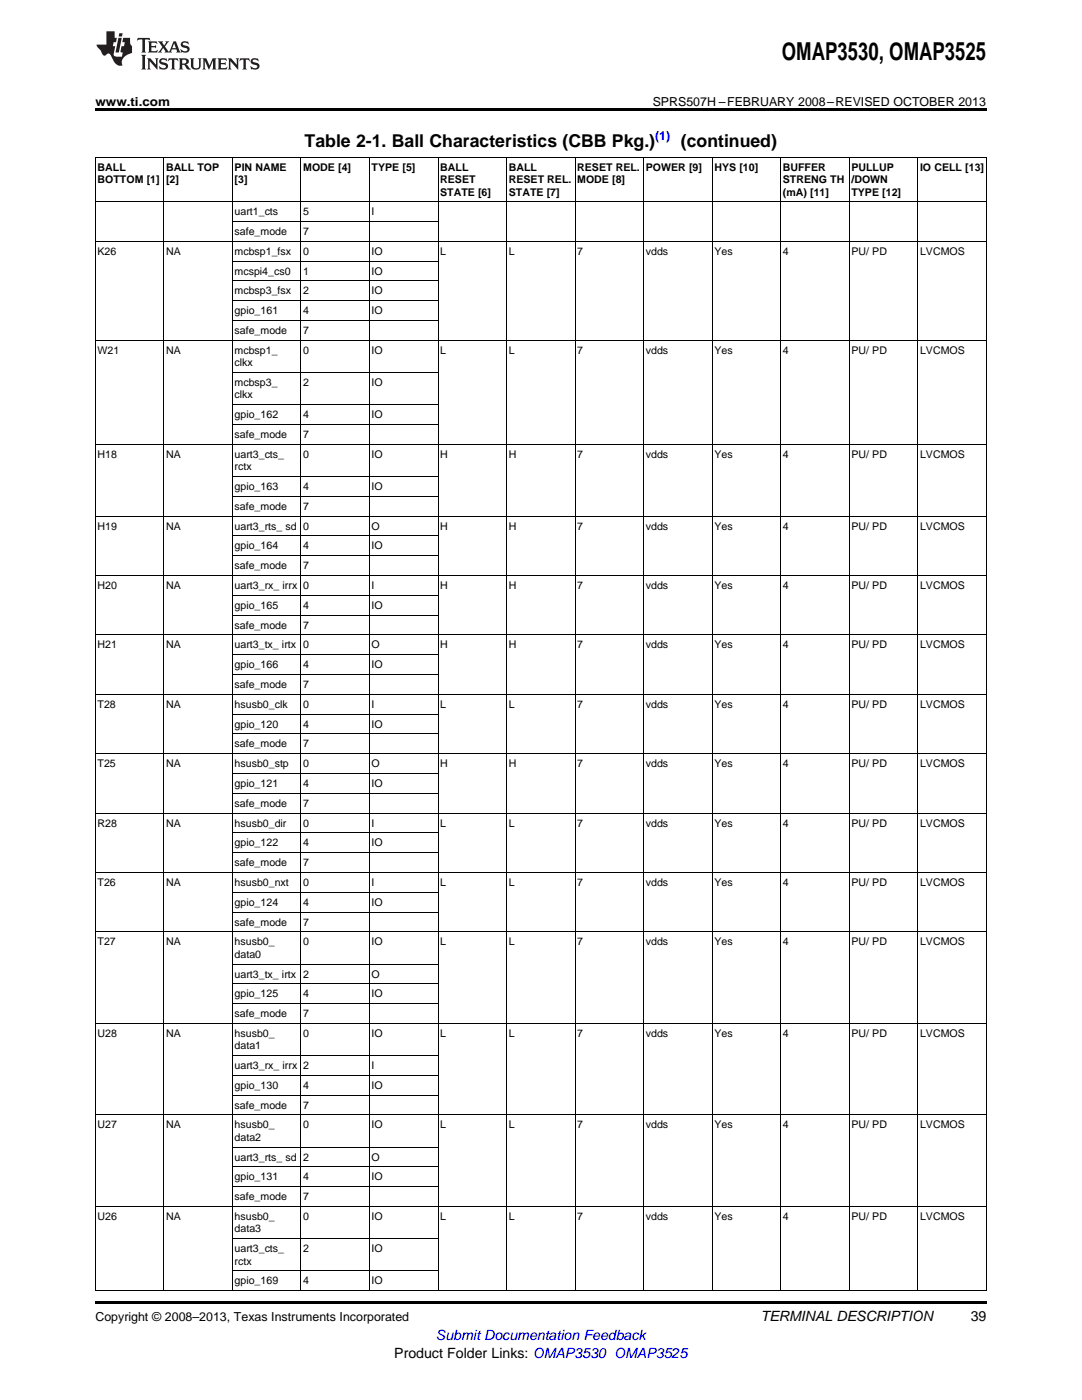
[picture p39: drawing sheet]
<svg xmlns="http://www.w3.org/2000/svg" width="216mm" height="279mm" viewBox="0 0 216 279" stroke-linecap="round" stroke-linejoin="round" font-family="sans-serif">
<defs><g id="words">
<text font-size="4.9" x="156" y="12">OMAP3530, OMAP3525</text>
<g font-size="3.5">
<text x="60.8" y="29.3">Table 2-1. Ball Characteristics (CBB Pkg.)</text>
<text x="135.9" y="29.3">(continued)</text>
</g>
<g font-size="2.8">
<text x="151.8" y="263.6">TERMINAL DESCRIPTION</text>
<text x="193.7" y="263.6">39</text>
<text x="78.7" y="270.9">Product Folder Links: OMAP3530 OMAP3525</text>
</g>
<text font-size="2.8" fill="#00f" x="87" y="267.4">Submit Documentation Feedback</text>
<g font-size="2.5">
<text x="19" y="21.1">www.ti.com</text>
<text x="130.2" y="21.1">SPRS507H –FEBRUARY 2008–REVISED OCTOBER 2013</text>
<text x="19" y="263.6">Copyright © 2008–2013, Texas Instruments Incorporated</text>
</g>
<text font-size="2.5" fill="#00f" x="130.7" y="27.9">(1)</text>
<g font-size="2.1">
<text x="19.5" y="34.1">BALL</text>
<text x="33.1" y="34.1">BALL TOP</text>
<text x="46.8" y="34.1">PIN NAME</text>
<text x="60.5" y="34.1">MODE [4]</text>
<text x="74.2" y="34.1">TYPE [5]</text>
<text x="87.8" y="34.1">BALL</text>
<text x="101.5" y="34.1">BALL</text>
<text x="115.2" y="34.1">RESET REL.</text>
<text x="128.9" y="34.1">POWER [9]</text>
<text x="142.6" y="34.1">HYS [10]</text>
<text x="156.2" y="34.1">BUFFER</text>
<text x="169.9" y="34.1">PULLUP</text>
<text x="183.6" y="34.1">IO CELL [13]</text>
<text x="19.5" y="36.5">BOTTOM [1]</text>
<text x="33.1" y="36.5">[2]</text>
<text x="46.8" y="36.5">[3]</text>
<text x="87.8" y="36.5">RESET</text>
<text x="87.8" y="39">STATE [6]</text>
<text x="101.5" y="36.5">RESET REL.</text>
<text x="101.5" y="39">STATE [7]</text>
<text x="115.2" y="36.5">MODE [8]</text>
<text x="156.2" y="36.5">STRENG TH</text>
<text x="156.2" y="39">(mA) [11]</text>
<text x="169.9" y="36.5">/DOWN</text>
<text x="169.9" y="39">TYPE [12]</text>
<text x="46.8" y="43">uart1_cts</text>
<text x="46.8" y="46.9">safe_mode</text>
<text x="60.5" y="43">5</text>
<text x="60.5" y="46.9">7</text>
<text x="74.2" y="43">I</text>
<text x="19.5" y="50.9">K26</text>
<text x="33.1" y="50.9">NA</text>
<text x="46.8" y="50.9">mcbsp1_fsx</text>
<text x="60.5" y="50.9">0</text>
<text x="74.2" y="50.9">IO</text>
<text x="87.8" y="50.9">L</text>
<text x="101.5" y="50.9">L</text>
<text x="115.2" y="50.9">7</text>
<text x="128.9" y="50.9">vdds</text>
<text x="142.6" y="50.9">Yes</text>
<text x="156.2" y="50.9">4</text>
<text x="169.9" y="50.9">PU/ PD</text>
<text x="183.6" y="50.9">LVCMOS</text>
<text x="46.8" y="54.8">mcspi4_cs0</text>
<text x="46.8" y="58.8">mcbsp3_fsx</text>
<text x="60.5" y="54.8">1</text>
<text x="60.5" y="58.8">2</text>
<text x="74.2" y="54.8">IO</text>
<text x="74.2" y="58.8">IO</text>
<text x="46.8" y="62.7">gpio_161</text>
<text x="60.5" y="62.7">4</text>
<text x="74.2" y="62.7">IO</text>
<text x="19.5" y="70.6">W21</text>
<text x="33.1" y="70.6">NA</text>
<text x="46.8" y="66.7">safe_mode</text>
<text x="46.8" y="70.6">mcbsp1_</text>
<text x="60.5" y="66.7">7</text>
<text x="60.5" y="70.6">0</text>
<text x="74.2" y="70.6">IO</text>
<text x="87.8" y="70.6">L</text>
<text x="101.5" y="70.6">L</text>
<text x="115.2" y="70.6">7</text>
<text x="128.9" y="70.6">vdds</text>
<text x="142.6" y="70.6">Yes</text>
<text x="156.2" y="70.6">4</text>
<text x="169.9" y="70.6">PU/ PD</text>
<text x="183.6" y="70.6">LVCMOS</text>
<text x="46.8" y="73.1">clkx</text>
<text x="46.8" y="77">mcbsp3_</text>
<text x="60.5" y="77">2</text>
<text x="74.2" y="77">IO</text>
<text x="46.8" y="79.5">clkx</text>
<text x="46.8" y="83.5">gpio_162</text>
<text x="60.5" y="83.5">4</text>
<text x="74.2" y="83.5">IO</text>
<text x="46.8" y="87.4">safe_mode</text>
<text x="60.5" y="87.4">7</text>
<text x="19.5" y="91.4">H18</text>
<text x="33.1" y="91.4">NA</text>
<text x="46.8" y="91.4">uart3_cts_</text>
<text x="46.8" y="93.8">rctx</text>
<text x="60.5" y="91.4">0</text>
<text x="74.2" y="91.4">IO</text>
<text x="87.8" y="91.4">H</text>
<text x="101.5" y="91.4">H</text>
<text x="115.2" y="91.4">7</text>
<text x="128.9" y="91.4">vdds</text>
<text x="142.6" y="91.4">Yes</text>
<text x="156.2" y="91.4">4</text>
<text x="169.9" y="91.4">PU/ PD</text>
<text x="183.6" y="91.4">LVCMOS</text>
<text x="46.8" y="97.8">gpio_163</text>
<text x="46.8" y="101.7">safe_mode</text>
<text x="60.5" y="97.8">4</text>
<text x="60.5" y="101.7">7</text>
<text x="74.2" y="97.8">IO</text>
<text x="19.5" y="105.7">H19</text>
<text x="33.1" y="105.7">NA</text>
<text x="46.8" y="105.7">uart3_rts_ sd</text>
<text x="60.5" y="105.7">0</text>
<text x="74.2" y="105.7">O</text>
<text x="87.8" y="105.7">H</text>
<text x="101.5" y="105.7">H</text>
<text x="115.2" y="105.7">7</text>
<text x="128.9" y="105.7">vdds</text>
<text x="142.6" y="105.7">Yes</text>
<text x="156.2" y="105.7">4</text>
<text x="169.9" y="105.7">PU/ PD</text>
<text x="183.6" y="105.7">LVCMOS</text>
<text x="46.8" y="109.6">gpio_164</text>
<text x="46.8" y="113.6">safe_mode</text>
<text x="60.5" y="109.6">4</text>
<text x="60.5" y="113.6">7</text>
<text x="74.2" y="109.6">IO</text>
<text x="19.5" y="117.5">H20</text>
<text x="33.1" y="117.5">NA</text>
<text x="46.8" y="117.5">uart3_rx_ irrx</text>
<text x="60.5" y="117.5">0</text>
<text x="74.2" y="117.5">I</text>
<text x="87.8" y="117.5">H</text>
<text x="101.5" y="117.5">H</text>
<text x="115.2" y="117.5">7</text>
<text x="128.9" y="117.5">vdds</text>
<text x="142.6" y="117.5">Yes</text>
<text x="156.2" y="117.5">4</text>
<text x="169.9" y="117.5">PU/ PD</text>
<text x="183.6" y="117.5">LVCMOS</text>
<text x="46.8" y="121.5">gpio_165</text>
<text x="46.8" y="125.4">safe_mode</text>
<text x="60.5" y="121.5">4</text>
<text x="60.5" y="125.4">7</text>
<text x="74.2" y="121.5">IO</text>
<text x="19.5" y="129.4">H21</text>
<text x="33.1" y="129.4">NA</text>
<text x="46.8" y="129.4">uart3_tx_ irtx</text>
<text x="60.5" y="129.4">0</text>
<text x="74.2" y="129.4">O</text>
<text x="87.8" y="129.4">H</text>
<text x="101.5" y="129.4">H</text>
<text x="115.2" y="129.4">7</text>
<text x="128.9" y="129.4">vdds</text>
<text x="142.6" y="129.4">Yes</text>
<text x="156.2" y="129.4">4</text>
<text x="169.9" y="129.4">PU/ PD</text>
<text x="183.6" y="129.4">LVCMOS</text>
<text x="46.8" y="133.3">gpio_166</text>
<text x="46.8" y="137.3">safe_mode</text>
<text x="60.5" y="133.3">4</text>
<text x="60.5" y="137.3">7</text>
<text x="74.2" y="133.3">IO</text>
<text x="19.5" y="141.3">T28</text>
<text x="33.1" y="141.3">NA</text>
<text x="46.8" y="141.3">hsusb0_clk</text>
<text x="60.5" y="141.3">0</text>
<text x="74.2" y="141.3">I</text>
<text x="87.8" y="141.3">L</text>
<text x="101.5" y="141.3">L</text>
<text x="115.2" y="141.3">7</text>
<text x="128.9" y="141.3">vdds</text>
<text x="142.6" y="141.3">Yes</text>
<text x="156.2" y="141.3">4</text>
<text x="169.9" y="141.3">PU/ PD</text>
<text x="183.6" y="141.3">LVCMOS</text>
<text x="46.8" y="145.2">gpio_120</text>
<text x="46.8" y="149.2">safe_mode</text>
<text x="60.5" y="145.2">4</text>
<text x="60.5" y="149.2">7</text>
<text x="74.2" y="145.2">IO</text>
<text x="19.5" y="153.1">T25</text>
<text x="33.1" y="153.1">NA</text>
<text x="46.8" y="153.1">hsusb0_stp</text>
<text x="60.5" y="153.1">0</text>
<text x="74.2" y="153.1">O</text>
<text x="87.8" y="153.1">H</text>
<text x="101.5" y="153.1">H</text>
<text x="115.2" y="153.1">7</text>
<text x="128.9" y="153.1">vdds</text>
<text x="142.6" y="153.1">Yes</text>
<text x="156.2" y="153.1">4</text>
<text x="169.9" y="153.1">PU/ PD</text>
<text x="183.6" y="153.1">LVCMOS</text>
<text x="46.8" y="157.1">gpio_121</text>
<text x="46.8" y="161">safe_mode</text>
<text x="60.5" y="157.1">4</text>
<text x="60.5" y="161">7</text>
<text x="74.2" y="157.1">IO</text>
<text x="19.5" y="165">R28</text>
<text x="33.1" y="165">NA</text>
<text x="46.8" y="165">hsusb0_dir</text>
<text x="60.5" y="165">0</text>
<text x="74.2" y="165">I</text>
<text x="87.8" y="165">L</text>
<text x="101.5" y="165">L</text>
<text x="115.2" y="165">7</text>
<text x="128.9" y="165">vdds</text>
<text x="142.6" y="165">Yes</text>
<text x="156.2" y="165">4</text>
<text x="169.9" y="165">PU/ PD</text>
<text x="183.6" y="165">LVCMOS</text>
<text x="46.8" y="168.9">gpio_122</text>
<text x="46.8" y="172.9">safe_mode</text>
<text x="60.5" y="168.9">4</text>
<text x="60.5" y="172.9">7</text>
<text x="74.2" y="168.9">IO</text>
<text x="19.5" y="176.8">T26</text>
<text x="33.1" y="176.8">NA</text>
<text x="46.8" y="176.8">hsusb0_nxt</text>
<text x="60.5" y="176.8">0</text>
<text x="74.2" y="176.8">I</text>
<text x="87.8" y="176.8">L</text>
<text x="101.5" y="176.8">L</text>
<text x="115.2" y="176.8">7</text>
<text x="128.9" y="176.8">vdds</text>
<text x="142.6" y="176.8">Yes</text>
<text x="156.2" y="176.8">4</text>
<text x="169.9" y="176.8">PU/ PD</text>
<text x="183.6" y="176.8">LVCMOS</text>
<text x="46.8" y="180.8">gpio_124</text>
<text x="46.8" y="184.7">safe_mode</text>
<text x="60.5" y="180.8">4</text>
<text x="60.5" y="184.7">7</text>
<text x="74.2" y="180.8">IO</text>
<text x="19.5" y="188.7">T27</text>
<text x="33.1" y="188.7">NA</text>
<text x="46.8" y="188.7">hsusb0_</text>
<text x="46.8" y="191.1">data0</text>
<text x="60.5" y="188.7">0</text>
<text x="74.2" y="188.7">IO</text>
<text x="87.8" y="188.7">L</text>
<text x="101.5" y="188.7">L</text>
<text x="115.2" y="188.7">7</text>
<text x="128.9" y="188.7">vdds</text>
<text x="142.6" y="188.7">Yes</text>
<text x="156.2" y="188.7">4</text>
<text x="169.9" y="188.7">PU/ PD</text>
<text x="183.6" y="188.7">LVCMOS</text>
<text x="46.8" y="195.1">uart3_tx_ irtx</text>
<text x="60.5" y="195.1">2</text>
<text x="74.2" y="195.1">O</text>
<text x="46.8" y="199">gpio_125</text>
<text x="46.8" y="203">safe_mode</text>
<text x="60.5" y="199">4</text>
<text x="60.5" y="203">7</text>
<text x="74.2" y="199">IO</text>
<text x="19.5" y="206.9">U28</text>
<text x="33.1" y="206.9">NA</text>
<text x="46.8" y="206.9">hsusb0_</text>
<text x="46.8" y="209.4">data1</text>
<text x="60.5" y="206.9">0</text>
<text x="74.2" y="206.9">IO</text>
<text x="87.8" y="206.9">L</text>
<text x="101.5" y="206.9">L</text>
<text x="115.2" y="206.9">7</text>
<text x="128.9" y="206.9">vdds</text>
<text x="142.6" y="206.9">Yes</text>
<text x="156.2" y="206.9">4</text>
<text x="169.9" y="206.9">PU/ PD</text>
<text x="183.6" y="206.9">LVCMOS</text>
<text x="46.8" y="213.4">uart3_rx_ irrx</text>
<text x="60.5" y="213.4">2</text>
<text x="74.2" y="213.4">I</text>
<text x="46.8" y="217.3">gpio_130</text>
<text x="46.8" y="221.3">safe_mode</text>
<text x="60.5" y="217.3">4</text>
<text x="60.5" y="221.3">7</text>
<text x="74.2" y="217.3">IO</text>
<text x="19.5" y="225.2">U27</text>
<text x="33.1" y="225.2">NA</text>
<text x="46.8" y="225.2">hsusb0_</text>
<text x="46.8" y="227.7">data2</text>
<text x="60.5" y="225.2">0</text>
<text x="74.2" y="225.2">IO</text>
<text x="87.8" y="225.2">L</text>
<text x="101.5" y="225.2">L</text>
<text x="115.2" y="225.2">7</text>
<text x="128.9" y="225.2">vdds</text>
<text x="142.6" y="225.2">Yes</text>
<text x="156.2" y="225.2">4</text>
<text x="169.9" y="225.2">PU/ PD</text>
<text x="183.6" y="225.2">LVCMOS</text>
<text x="46.8" y="231.6">uart3_rts_ sd</text>
<text x="60.5" y="231.6">2</text>
<text x="74.2" y="231.6">O</text>
<text x="46.8" y="235.6">gpio_131</text>
<text x="46.8" y="239.5">safe_mode</text>
<text x="60.5" y="235.6">4</text>
<text x="60.5" y="239.5">7</text>
<text x="74.2" y="235.6">IO</text>
<text x="19.5" y="243.5">U26</text>
<text x="33.1" y="243.5">NA</text>
<text x="46.8" y="243.5">hsusb0_</text>
<text x="46.8" y="246">data3</text>
<text x="60.5" y="243.5">0</text>
<text x="74.2" y="243.5">IO</text>
<text x="87.8" y="243.5">L</text>
<text x="101.5" y="243.5">L</text>
<text x="115.2" y="243.5">7</text>
<text x="128.9" y="243.5">vdds</text>
<text x="142.6" y="243.5">Yes</text>
<text x="156.2" y="243.5">4</text>
<text x="169.9" y="243.5">PU/ PD</text>
<text x="183.6" y="243.5">LVCMOS</text>
<text x="46.8" y="249.9">uart3_cts_</text>
<text x="60.5" y="249.9">2</text>
<text x="74.2" y="249.9">IO</text>
<text x="46.8" y="252.4">rctx</text>
<text x="46.8" y="256.3">gpio_169</text>
<text x="60.5" y="256.3">4</text>
<text x="74.2" y="256.3">IO</text>
</g>
</g></defs>
<path d="M19 21.6h177.8v.6h-177.8zM19 259.7h177.8v.5h-177.8z" fill="#000"/>
<g fill="none" stroke="#000" stroke-width=".2">
<path d="M19.1 31.4h177.7v226.2h-177.7zM32.7 31.4v226.2M46.4 31.4v226.2M60.1 31.4v226.2M73.7 31.4v226.2M87.4 31.4v226.2M101.1 31.4v226.2M114.7 31.4v226.2M128.4 31.4v226.2M142.1 31.4v226.2M155.8 31.4v226.2M169.5 31.4v226.2"/>
<path d="M183.1 31.4v226.2M19 48.2h177.8M19 40.3h177.8M46.4 56.1h41M46.4 52.1h41M46.4 44.2h41M19 67.9h177.8M46.4 74.3h41M46.4 64h41M46.4 60h41M19 88.7h177.8M46.4 99h41"/>
<path d="M46.4 95.1h41M46.4 84.7h41M46.4 80.8h41M19 114.8h177.8M19 103h177.8M46.4 118.8h41M46.4 110.9h41M46.4 106.9h41M19 138.6h177.8M19 126.7h177.8M46.4 134.6h41M46.4 130.7h41"/>
<path d="M46.4 122.7h41M19 150.4h177.8M46.4 158.3h41M46.4 154.4h41M46.4 146.5h41M46.4 142.5h41M19 174.1h177.8M19 162.3h177.8M46.4 178.1h41M46.4 170.2h41M46.4 166.2h41M19 186h177.8"/>
<path d="M46.4 196.3h41M46.4 192.4h41M46.4 182h41M19 204.2h177.8M46.4 218.6h41M46.4 214.6h41M46.4 210.7h41M46.4 200.3h41M19 222.5h177.8M46.4 236.8h41M46.4 232.9h41M46.4 228.9h41"/>
<path d="M19 240.8h177.8M46.4 253.6h41M46.4 247.2h41"/>
</g>
<g fill="#231f20">
<path d="M27.5 7.6l-.1 .5 .4-.2h.6v.1v2.1l-.2 .4h1l-.3-.4v-2.1l.1-.1h.5l.5 .2-.2-.5zM29.5 8.3l.2 .3v1.5l-.2 .4h1.8l.2-.6a1.04 1.04 0 0 1-1.3 .2v-.7h.6l.3 .2v-.6l-.3 .2h-.6v-.6l.8-.1 .4 .3-.2-.5zM31.5 8.3l.9 1.1-.9 1.1h.8l-.2-.2 .5-.7 .4 .7-.2 .2h1.5l-.1-.2 .1-.4h.9l.1 .4-.2 .2h1l-.3-.3-.7-1.9h-.5l-.9 2-.8-1 .9-1h-.8l.1 .3-.3 .5-.4-.6 .2-.2zM34.7 8.6l.4 1h-.7zM36.3 8.4a.63 .63 0 0 0-.2 .7 .63 .63 0 0 0 .6 .4l.6 .2 .1 .2a.75 .75 0 0 1-.7 .4 .75 .75 0 0 1-.6-.5l.1 .7 .1-.1a1.11 1.11 0 0 0 1.5-.6 1.13 1.13 0 0 0-1.2-.8l-.1-.4a1.04 1.04 0 0 1 1.2 .2l-.2-.5-.1 .1-.5-.2zM28.2 10.9l.2 .4v2.2l-.2 .4h1l-.3-.4v-2.2l.3-.4zM29.3 11.6l.3 .4v1.5l-.3 .4h.8l-.2-.4v-1.3l1.5 1.7v-1.9l.2-.4h-.7l.2 .4v.9l-1.1-1.3zM32 11.8a.62 .62 0 0 0-.2 .7 .62 .62 0 0 0 .6 .4l.6 .1 .1 .3a.76 .76 0 0 1-.7 .3 .76 .76 0 0 1-.6-.4l.1 .7 .1-.1a1.11 1.11 0 0 0 1.5-.6 1.13 1.13 0 0 0-1.2-.8l-.1-.4a1.04 1.04 0 0 1 1.2 .2l-.2-.6-.1 .1-.5-.1zM33.7 11.6l-.2 .6a.61 .61 0 0 1 .8-.3v1.6l-.2 .4h.9l-.2-.4v-1.6a.63 .63 0 0 1 .8 .3l-.2-.6zM35.6 11.6l.3 .4v1.5l-.3 .4h1l-.2-.2v-.8l.5 .2a.76 .76 0 0 0 1.2 .7l-1-1a.58 .58 0 0 0 .6-.5 .58 .58 0 0 0-.5-.6zM36.4 11.9h.1a.45 .45 0 0 1 .5 .1 .45 .45 0 0 1 .1 .5l-.7 .2zM37.9 11.6l.2 .2a2.17 2.17 0 0 0 .3 1.9 .99 .99 0 0 0 1.6-.6v-1.1l.2-.4h-.7l.2 .2a1.92 1.92 0 0 1-.2 1.8 .6 .6 0 0 1-.9-.5v-1.1l.2-.4zM40.4 11.6l.2 .4v1.5l-.2 .4h.7l-.2-.4v-1.4l.8 1.8 .8-1.8v1.4l-.2 .4h.9l-.2-.4v-1.5l.2-.4h-.8l-.6 1.5-.6-1.5zM43.4 11.6l.2 .4v1.5l-.2 .4h1.8l.2-.6a1.04 1.04 0 0 1-1.3 .1v-.6h.5l.4 .2v-.6l-.4 .2h-.5v-.7h.8l.3 .3-.1-.6zM45.5 11.6l.2 .4v1.5l-.2 .4h.7l-.2-.4v-1.3l1.5 1.7v-1.9l.2-.4h-.7l.2 .4v.9l-1.1-1.3zM47.9 11.6l-.1 .6a.61 .61 0 0 1 .8-.3v1.6l-.3 .4h1l-.3-.4 .1-1.6a.63 .63 0 0 1 .7 .3l-.1-.6zM50.2 11.8a.62 .62 0 0 0-.2 .7 .62 .62 0 0 0 .6 .4l.6 .1 .2 .3a.76 .76 0 0 1-.8 .3 .76 .76 0 0 1-.6-.4l.1 .7 .2-.1a1.11 1.11 0 0 0 1.5-.6 1.13 1.13 0 0 0-1.3-.8l-.1-.4a1.04 1.04 0 0 1 1.2 .2l-.1-.6-.2 .1-.5-.1z"/>
<path d="M21.2 6.3v2.6h-1.9l.1 .4 .7 .9a.91 .91 0 0 0 1 .8 .56 .56 0 0 1 .5-.3 .56 .56 0 0 1 .5 .3l.4 .8a1.53 1.53 0 0 0 1.9 1.2 1.54 1.54 0 0 1 1-2.1l.9-.3v-1.4a1.52 1.52 0 0 1-.3-1.6h-1.4l-.2 .8h.5l-.2 .8h-.4l-.2 1v.2l.4 .1-.2 .8a1.93 1.93 0 0 1-1.6-.3l.3-1.8h-.5l.2-.8h.4l.2-.8h-.4v-1.3zM23.6 7.6l-.6 2.9h.7l.6-2.9zM23.8 6.6l-.1 .7h.6l.2-.7z"/>
</g>
<use href="#words"/>
</svg>
